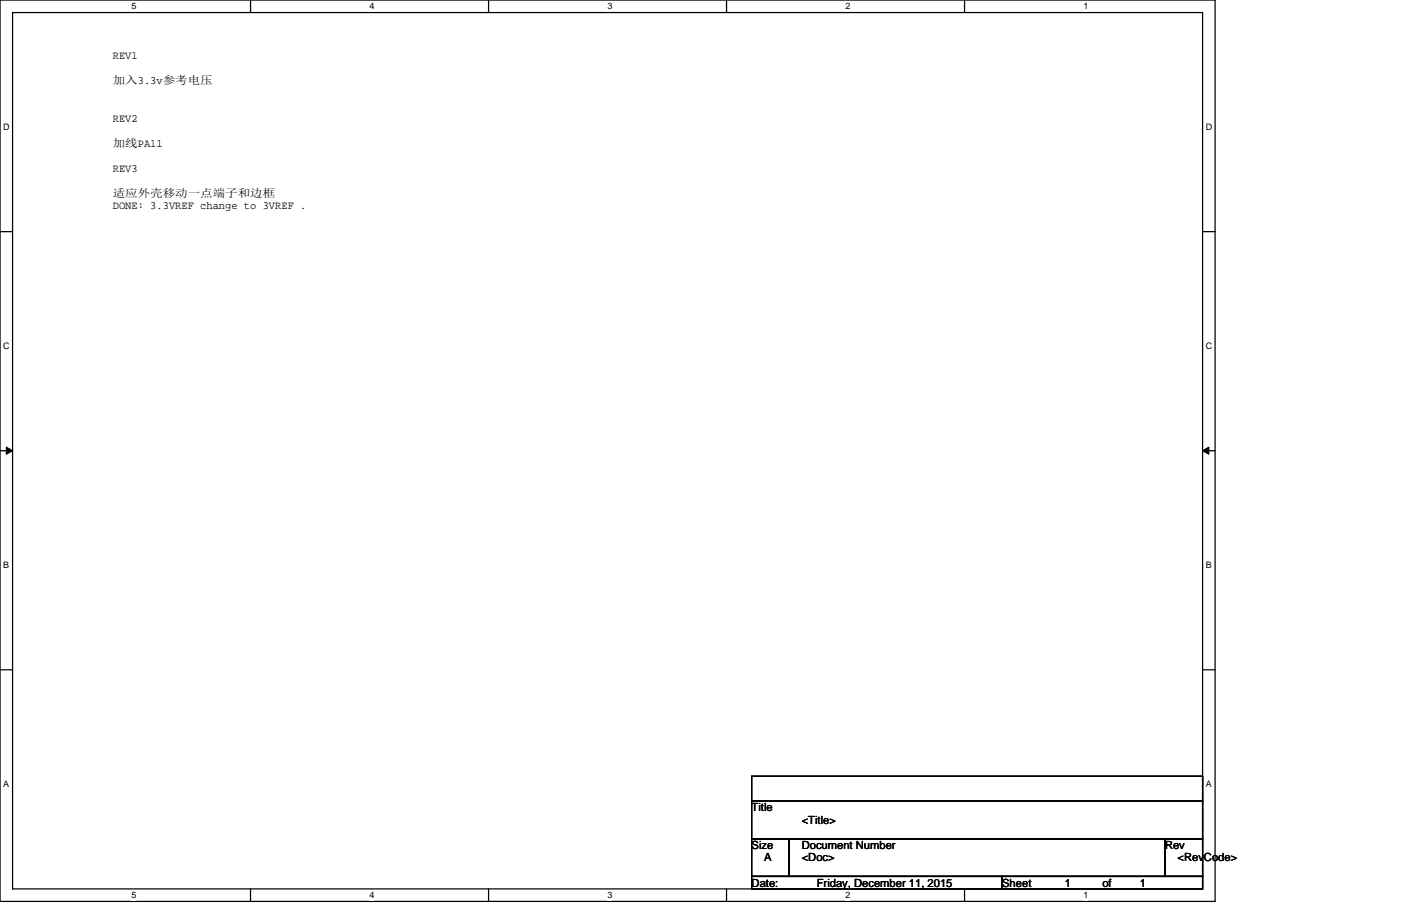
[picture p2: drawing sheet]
<svg xmlns="http://www.w3.org/2000/svg" width="432mm" height="279mm" viewBox="0 0 432 279" stroke-linecap="round" stroke-linejoin="round" font-family="sans-serif">
<defs><g id="words">
<g font-size="3.5">
<text x="34.8" y="18.2">REV1</text>
<text x="34.8" y="26">加入3.3v参考电压</text>
<text x="34.8" y="37.5">REV2</text>
<text x="34.8" y="45.3">加线PA11</text>
<text x="34.8" y="53">REV3</text>
<text x="34.8" y="60.7">适应外壳移动一点端子和边框</text>
<text x="34.8" y="64.6">DONE: 3.3VREF change to 3VREF .</text>
<text x="231.7" y="250.2">Title</text>
<text x="247.1" y="254.1">&lt;Title&gt;</text>
<text x="231.7" y="261.8">Size</text>
<text x="247.1" y="261.8">Document Number</text>
<text x="359.1" y="261.8">Rev</text>
<text x="235.5" y="265.7">A</text>
<text x="247.1" y="265.7">&lt;Doc&gt;</text>
<text x="362.9" y="265.7">&lt;RevCode&gt;</text>
<text x="231.7" y="273.4">Date:</text>
<text x="251.7" y="273.4">Friday, December 11, 2015</text>
<text x="308.9" y="273.4">Sheet</text>
<text x="328.2" y="273.4">1</text>
<text x="339.8" y="273.4">of</text>
<text x="351.3" y="273.4">1</text>
</g>
<g font-size="2.8">
<text x="40.5" y="2.9">5</text>
<text x="113.9" y="2.9">4</text>
<text x="187.2" y="2.9">3</text>
<text x="260.6" y="2.9">2</text>
<text x="333.9" y="2.9">1</text>
<text x="1" y="40.1">D</text>
<text x="371.6" y="40.1">D</text>
<text x="1" y="107.7">C</text>
<text x="371.6" y="107.7">C</text>
<text x="1" y="175.3">B</text>
<text x="371.6" y="175.3">B</text>
<text x="1" y="242.8">A</text>
<text x="371.6" y="242.8">A</text>
<text x="40.5" y="277">5</text>
<text x="113.9" y="277">4</text>
<text x="187.2" y="277">3</text>
<text x="260.6" y="277">2</text>
<text x="333.9" y="277">1</text>
</g>
</g></defs>
<path d="M0 0h374.5v278h-374.5zM3.9 3.9h366.7v270.2h-366.7z" fill="none" stroke="#000" stroke-width=".38"/>
<g fill="#fff">
<path d="M40.5 .4h1.6v3.1h-1.6z"/>
<path d="M40.5 274.5h1.6v3.1h-1.6z"/>
</g>
<path d="M77.2 0v3.9M77.2 274.1v3.9" fill="none" stroke="#000" stroke-width=".38"/>
<g fill="#fff">
<path d="M113.9 .4h1.5v3.1h-1.5z"/>
<path d="M113.9 274.5h1.5v3.1h-1.5z"/>
</g>
<path d="M150.6 0v3.9M150.6 274.1v3.9" fill="none" stroke="#000" stroke-width=".38"/>
<g fill="#fff">
<path d="M187.2 .4h1.6v3.1h-1.6z"/>
<path d="M187.2 274.5h1.6v3.1h-1.6z"/>
</g>
<path d="M223.9 0v3.9M223.9 274.1v3.9" fill="none" stroke="#000" stroke-width=".38"/>
<g fill="#fff">
<path d="M260.6 .4h1.5v3.1h-1.5z"/>
<path d="M260.6 274.5h1.5v3.1h-1.5z"/>
</g>
<path d="M297.3 0v3.9M297.3 274.1v3.9" fill="none" stroke="#000" stroke-width=".38"/>
<g fill="#fff">
<path d="M333.9 .4h1.6v3.1h-1.6z"/>
<path d="M333.9 274.5h1.6v3.1h-1.6z"/>
<path d="M1 37.7h2v3h-2z"/>
<path d="M371.6 37.7h2v3h-2z"/>
<path d="M1 105.2h2v3.1h-2z"/>
<path d="M371.6 105.2h2v3.1h-2z"/>
</g>
<path d="M0 71.4h3.9M370.6 71.4h3.9" fill="none" stroke="#000" stroke-width=".38"/>
<g fill="#fff">
<path d="M1 172.8h1.8v3.1h-1.8z"/>
<path d="M371.6 172.8h1.9v3.1h-1.9z"/>
</g>
<path d="M0 139h3.9M370.6 139h3.9" fill="none" stroke="#000" stroke-width=".38"/>
<path d="M1.9 137.9l2 1.1-2 1.1zM370.6 139l2-1.1v2.2z" fill="#000" stroke="#000" stroke-width=".31"/>
<g fill="#fff">
<path d="M1 240.3h1.8v3.1h-1.8z"/>
<path d="M371.6 240.3h1.9v3.1h-1.9z"/>
</g>
<path d="M0 206.6h3.9M370.6 206.6h3.9M231.7 239.4h138.9v7.7h-138.9zM231.7 258.7h11.5v11.6h-11.5zM231.7 247.1h138.9v11.6h-138.9zM243.2 258.7h115.9v11.6h-115.9zM359.1 258.7h11.5v11.6h-11.5zM231.7 270.3h77.2v3.8h-77.2zM308.9 270.3h61.7v3.8h-61.7z" fill="none" stroke="#000" stroke-width=".38"/>
<use href="#words"/>
</svg>
